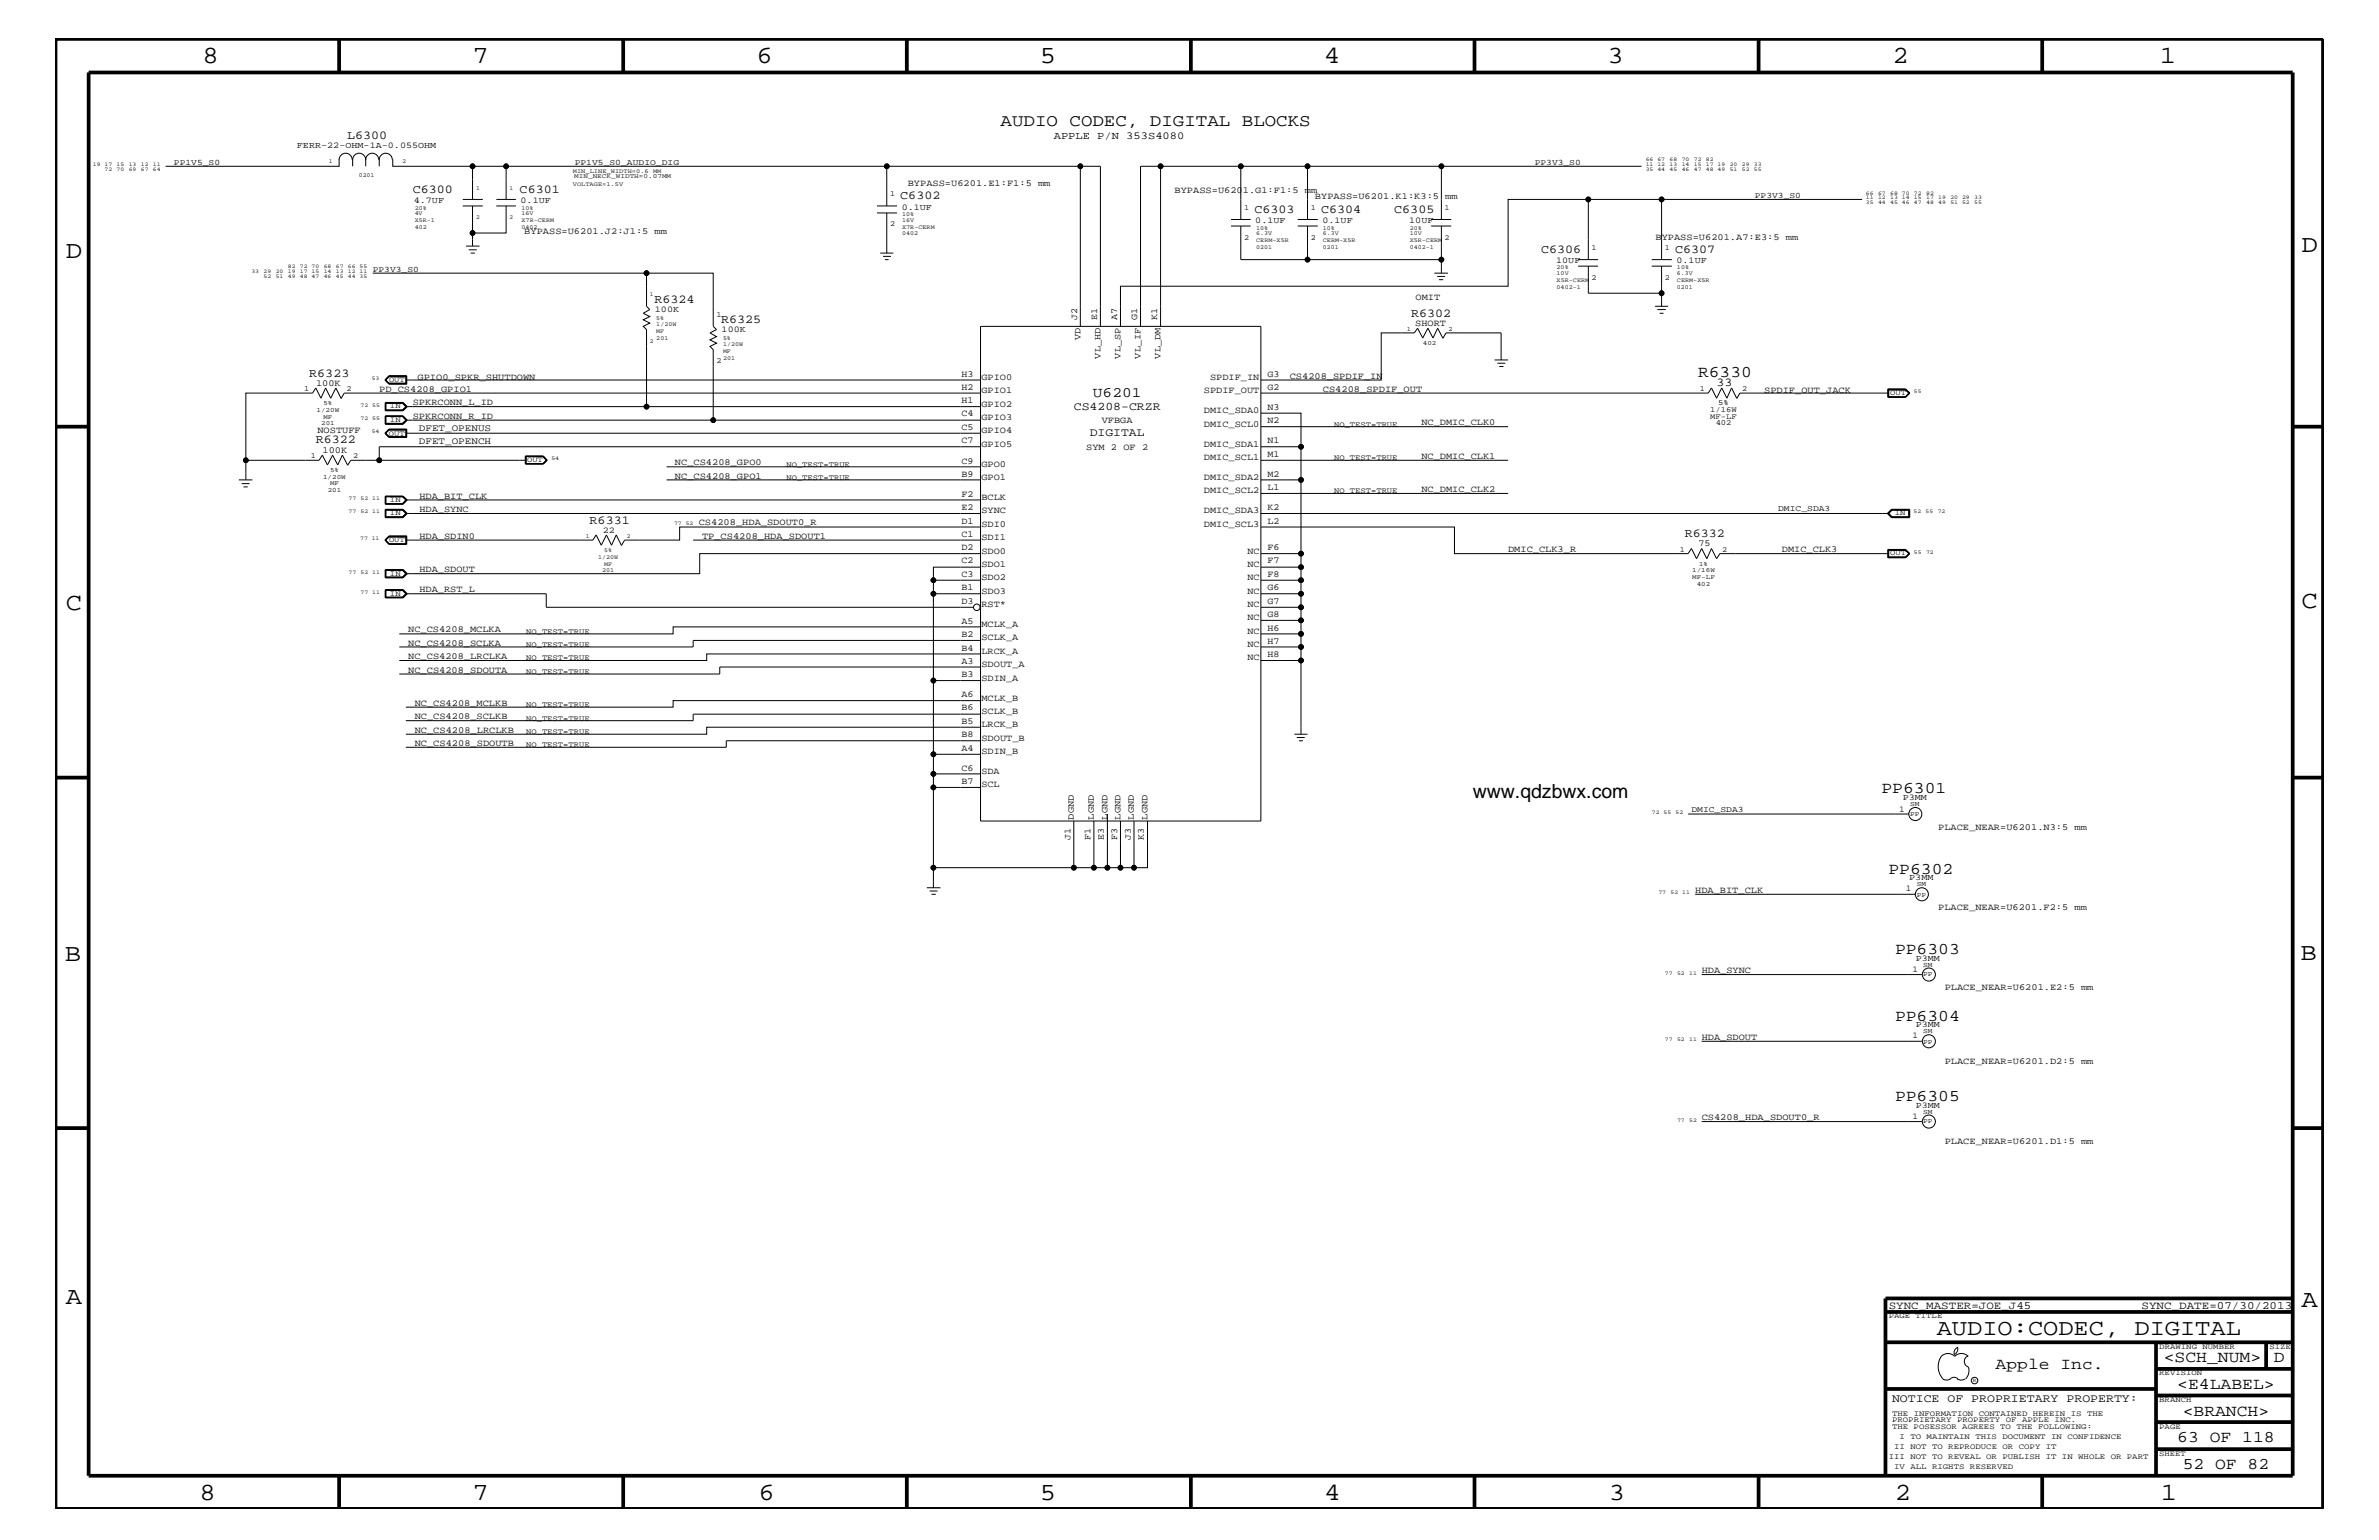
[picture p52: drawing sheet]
<svg xmlns="http://www.w3.org/2000/svg" width="432mm" height="279mm" viewBox="0 0 432 279" stroke-linecap="round" stroke-linejoin="round" font-family="sans-serif">
<defs><g id="words">
<g font-size="4.5">
<text x="36.7" y="11.5">8</text>
<text x="85.8" y="11.5">7</text>
<text x="137.3" y="11.5">6</text>
<text x="188.7" y="11.5">5</text>
<text x="240.3" y="11.5">4</text>
<text x="291.8" y="11.5">3</text>
<text x="343.5" y="11.5">2</text>
<text x="392" y="11.5">1</text>
<text x="11.9" y="46.8">D</text>
<text x="417.7" y="45.7">D</text>
<text x="11.9" y="110.6">C</text>
<text x="417.7" y="110.3">C</text>
<text x="11.8" y="174.3">B</text>
<text x="417.6" y="174.2">B</text>
<text x="11.9" y="236.7">A</text>
<text x="417.7" y="237.1">A</text>
<text x="36.2" y="272.1">8</text>
<text x="85.8" y="272.1">7</text>
<text x="137.7" y="272.1">6</text>
<text x="188.7" y="272.1">5</text>
<text x="240.4" y="272.1">4</text>
<text x="292" y="272.1">3</text>
<text x="343.9" y="272.1">2</text>
<text x="392.2" y="272.1">1</text>
</g>
<text font-size="4.1" x="351.5" y="242.3">AUDIO:CODEC, DIGITAL</text>
<text font-size="3.5" x="267.3" y="144.7">www.qdzbwx.com</text>
<text font-size="3.1" x="181.6" y="22.9">AUDIO CODEC, DIGITAL BLOCKS</text>
<g font-size="3">
<text x="308.2" y="68.4">R6330</text>
<text x="341.5" y="144">PP6301</text>
<text x="342.8" y="158.5">PP6302</text>
<text x="344" y="173.1">PP6303</text>
<text x="344" y="185.2">PP6304</text>
<text x="344" y="199.8">PP6305</text>
<text x="362.2" y="248.4">Apple Inc.</text>
<text x="392.7" y="247.1">&lt;SCH_NUM&gt;</text>
<text x="395.2" y="252">&lt;E4LABEL&gt;</text>
<text x="412.7" y="247.1">D</text>
<text x="396.2" y="256.8">&lt;BRANCH&gt;</text>
<text x="395.2" y="261.6">63 OF 118</text>
<text x="396.2" y="266.6">52 OF 82</text>
</g>
<text font-size="2.6" x="198.4" y="72">U6201</text>
<g font-size="2.2">
<text x="63" y="25.2">L6300</text>
<text x="74.9" y="35">C6300</text>
<text x="94.3" y="35">C6301</text>
<text x="163.4" y="36.2">C6302</text>
<text x="227.7" y="38.6">C6303</text>
<text x="239.8" y="38.6">C6304</text>
<text x="253.1" y="38.6">C6305</text>
<text x="279.7" y="45.9">C6306</text>
<text x="304" y="45.9">C6307</text>
<text x="118.8" y="54.9">R6324</text>
<text x="130.9" y="58.5">R6325</text>
<text x="256.1" y="57.4">R6302</text>
<text x="56.1" y="68.4">R6323</text>
<text x="311.6" y="70">33</text>
<text x="57.3" y="80.5">R6322</text>
<text x="107" y="95">R6331</text>
<text x="305.8" y="97.4">R6332</text>
</g>
<g font-size="2.1">
<text x="194.9" y="74.4">CS4208-CRZR</text>
<text x="197.8" y="79.2">DIGITAL</text>
<text x="343.4" y="254.4">NOTICE OF PROPRIETARY PROPERTY:</text>
</g>
<g font-size="2">
<text x="342.8" y="237.4">SYNC_MASTER=JOE_J45</text>
<text x="388.7" y="237.4">SYNC_DATE=07/30/2013</text>
</g>
<text font-size="1.9" x="191.3" y="25.3">APPLE P/N 353S4080</text>
<g font-size="1.8">
<text x="76" y="80.5">DFET_OPENCH</text>
<text x="76" y="78.2">DFET_OPENUS</text>
</g>
<g font-size="1.7">
<text x="164.8" y="33.8">BYPASS=U6201.E1:F1:5 mm</text>
<text x="213.2" y="35">BYPASS=U6201.G1:F1:5 mm</text>
<text x="238.7" y="36.2">BYPASS=U6201.K1:K3:5 mm</text>
<text x="95.2" y="42.4">BYPASS=U6201.J2:J1:5 mm</text>
<text x="300.5" y="43.5">BYPASS=U6201.A7:E3:5 mm</text>
<text x="195.5" y="58" transform="rotate(-90 195.5 58)">J2</text>
<text x="199.1" y="58" transform="rotate(-90 199.1 58)">E1</text>
<text x="202.8" y="58" transform="rotate(-90 202.8 58)">A7</text>
<text x="206.4" y="58" transform="rotate(-90 206.4 58)">G1</text>
<text x="210.1" y="58" transform="rotate(-90 210.1 58)">K1</text>
<text x="256.9" y="59.1">SHORT</text>
<text x="256.9" y="54.4">OMIT</text>
<text x="196.1" y="61.7" transform="rotate(-90 196.1 61.7)">VD</text>
<text x="199.7" y="65.1" transform="rotate(-90 199.7 65.1)">VL_HD</text>
<text x="203.4" y="65.1" transform="rotate(-90 203.4 65.1)">VL_SP</text>
<text x="207" y="65.1" transform="rotate(-90 207 65.1)">VL_IF</text>
<text x="210.7" y="65.1" transform="rotate(-90 210.7 65.1)">VL_DM</text>
<text x="57.4" y="70">100K</text>
<text x="68.8" y="71.1">PD_CS4208_GPIO1</text>
<text x="75.8" y="68.9">GPIO0_SPKR_SHUTDOWN</text>
<text x="174.5" y="70.7">H2</text>
<text x="174.5" y="68.4">H3</text>
<text x="178.1" y="68.9">GPIO0</text>
<text x="178.1" y="71.3">GPIO1</text>
<text x="218.5" y="71.3">SPDIF_OUT</text>
<text x="219.6" y="68.9">SPDIF_IN</text>
<text x="230" y="70.7">G2</text>
<text x="230" y="68.4">G3</text>
<text x="234.1" y="68.7">CS4208_SPDIF_IN</text>
<text x="240.1" y="71.1">CS4208_SPDIF_OUT</text>
<text x="320.2" y="71.3">SPDIF_OUT_JACK</text>
<text x="74.9" y="73.5">SPKRCONN_L_ID</text>
<text x="74.9" y="76">SPKRCONN_R_ID</text>
<text x="174.5" y="75.6">C4</text>
<text x="174.5" y="73.2">H1</text>
<text x="178.1" y="76.2">GPIO3</text>
<text x="178.1" y="73.8">GPIO2</text>
<text x="200" y="76.8">VFBGA</text>
<text x="218.5" y="77.4">DMIC_SCL0</text>
<text x="218.5" y="75">DMIC_SDA0</text>
<text x="230" y="74.4">N3</text>
<text x="230" y="76.8">N2</text>
<text x="258" y="77.2">NC_DMIC_CLK0</text>
<text x="57.6" y="78.6">NOSTUFF</text>
<text x="58.5" y="82.2">100K</text>
<text x="174.5" y="80.5">C7</text>
<text x="174.5" y="78">C5</text>
<text x="178.1" y="81.1">GPIO5</text>
<text x="178.1" y="78.6">GPIO4</text>
<text x="197.1" y="81.6">SYM 2 OF 2</text>
<text x="218.5" y="83.5">DMIC_SCL1</text>
<text x="218.5" y="81.1">DMIC_SDA1</text>
<text x="230" y="80.5">N1</text>
<text x="230" y="82.8">M1</text>
<text x="258" y="83.3">NC_DMIC_CLK1</text>
<text x="122.5" y="86.9">NC_CS4208_GPO1</text>
<text x="122.5" y="84.4">NC_CS4208_GPO0</text>
<text x="174.5" y="86.5">B9</text>
<text x="174.5" y="84.1">C9</text>
<text x="178.1" y="84.7">GPO0</text>
<text x="178.1" y="87.1">GPO1</text>
<text x="218.5" y="89.5">DMIC_SCL2</text>
<text x="218.5" y="87.1">DMIC_SDA2</text>
<text x="230" y="86.5">M2</text>
<text x="230" y="88.9">L1</text>
<text x="258" y="89.3">NC_DMIC_CLK2</text>
<text x="76.1" y="92.9">HDA_SYNC</text>
<text x="76.1" y="90.5">HDA_BIT_CLK</text>
<text x="126.8" y="95.2">CS4208_HDA_SDOUT0_R</text>
<text x="174.5" y="92.6">E2</text>
<text x="174.5" y="95">D1</text>
<text x="174.5" y="90.1">F2</text>
<text x="178.1" y="93.2">SYNC</text>
<text x="178.1" y="90.7">BCLK</text>
<text x="178.1" y="95.6">SDI0</text>
<text x="218.5" y="95.6">DMIC_SCL3</text>
<text x="218.5" y="93.2">DMIC_SDA3</text>
<text x="230" y="92.6">K2</text>
<text x="230" y="95">L2</text>
<text x="76.1" y="97.7">HDA_SDIN0</text>
<text x="127.4" y="97.7">TP_CS4208_HDA_SDOUT1</text>
<text x="174.5" y="99.9">D2</text>
<text x="174.5" y="97.4">C1</text>
<text x="178.1" y="100.4">SDO0</text>
<text x="178.1" y="98">SDI1</text>
<text x="226.4" y="100.4">NC</text>
<text x="230" y="99.9">F6</text>
<text x="273.7" y="100.2">DMIC_CLK3_R</text>
<text x="308.3" y="99.1">75</text>
<text x="323.4" y="100.2">DMIC_CLK3</text>
<text x="76.1" y="107.5">HDA_RST_L</text>
<text x="76.1" y="103.8">HDA_SDOUT</text>
<text x="174.5" y="107.1">B1</text>
<text x="174.5" y="104.7">C3</text>
<text x="174.5" y="102.2">C2</text>
<text x="178.1" y="107.7">SDO3</text>
<text x="178.1" y="105.3">SDO2</text>
<text x="178.1" y="102.9">SDO1</text>
<text x="226.4" y="107.7">NC</text>
<text x="226.4" y="105.3">NC</text>
<text x="226.4" y="102.9">NC</text>
<text x="230" y="107.1">G6</text>
<text x="230" y="104.7">F8</text>
<text x="230" y="102.2">F7</text>
<text x="174.5" y="109.5">D3</text>
<text x="174.5" y="113.1">A5</text>
<text x="178.1" y="110.2">RST*</text>
<text x="178.1" y="113.7">MCLK_A</text>
<text x="226.4" y="112.6">NC</text>
<text x="226.4" y="110.2">NC</text>
<text x="230" y="112">G8</text>
<text x="230" y="109.5">G7</text>
<text x="74.1" y="117.2">NC_CS4208_SCLKA</text>
<text x="74.1" y="114.8">NC_CS4208_MCLKA</text>
<text x="74.1" y="119.6">NC_CS4208_LRCLKA</text>
<text x="174.5" y="115.6">B2</text>
<text x="174.5" y="118.1">B4</text>
<text x="178.1" y="116.2">SCLK_A</text>
<text x="178.1" y="118.6">LRCK_A</text>
<text x="226.4" y="119.8">NC</text>
<text x="226.4" y="117.4">NC</text>
<text x="226.4" y="115">NC</text>
<text x="230" y="119.2">H8</text>
<text x="230" y="116.8">H7</text>
<text x="230" y="114.4">H6</text>
<text x="74.1" y="122">NC_CS4208_SDOUTA</text>
<text x="174.5" y="120.4">A3</text>
<text x="174.5" y="122.9">B3</text>
<text x="178.1" y="121">SDOUT_A</text>
<text x="178.1" y="123.5">SDIN_A</text>
<text x="75.3" y="130.5">NC_CS4208_SCLKB</text>
<text x="75.3" y="128">NC_CS4208_MCLKB</text>
<text x="174.5" y="128.9">B6</text>
<text x="174.5" y="126.5">A6</text>
<text x="174.5" y="131.3">B5</text>
<text x="178.1" y="131.9">LRCK_B</text>
<text x="178.1" y="129.6">SCLK_B</text>
<text x="178.1" y="127.1">MCLK_B</text>
<text x="75.3" y="133">NC_CS4208_LRCLKB</text>
<text x="75.3" y="135.3">NC_CS4208_SDOUTB</text>
<text x="174.5" y="133.8">B8</text>
<text x="174.5" y="136.2">A4</text>
<text x="178.1" y="134.4">SDOUT_B</text>
<text x="178.1" y="136.8">SDIN_B</text>
<text x="174.5" y="139.8">C6</text>
<text x="174.5" y="142.3">B7</text>
<text x="178.1" y="142.9">SCL</text>
<text x="178.1" y="140.4">SDA</text>
<text x="194.9" y="148.7" transform="rotate(-90 194.9 148.7)">DGND</text>
<text x="198.5" y="148.7" transform="rotate(-90 198.5 148.7)">LGND</text>
<text x="201" y="148.7" transform="rotate(-90 201 148.7)">LGND</text>
<text x="203.4" y="148.7" transform="rotate(-90 203.4 148.7)">LGND</text>
<text x="205.8" y="148.7" transform="rotate(-90 205.8 148.7)">LGND</text>
<text x="208.3" y="148.7" transform="rotate(-90 208.3 148.7)">LGND</text>
<text x="194.3" y="152.3" transform="rotate(-90 194.3 152.3)">J1</text>
<text x="198" y="152.3" transform="rotate(-90 198 152.3)">F1</text>
<text x="200.3" y="152.3" transform="rotate(-90 200.3 152.3)">E3</text>
<text x="202.8" y="152.3" transform="rotate(-90 202.8 152.3)">F3</text>
<text x="205.2" y="152.3" transform="rotate(-90 205.2 152.3)">J3</text>
<text x="207.6" y="152.3" transform="rotate(-90 207.6 152.3)">K3</text>
<text x="351.8" y="150.6">PLACE_NEAR=U6201.N3:5 mm</text>
<text x="307.7" y="162">HDA_BIT_CLK</text>
<text x="351.8" y="165.1">PLACE_NEAR=U6201.F2:5 mm</text>
<text x="308.9" y="176.6">HDA_SYNC</text>
<text x="353" y="179.7">PLACE_NEAR=U6201.E2:5 mm</text>
<text x="308.9" y="188.7">HDA_SDOUT</text>
<text x="353" y="193.1">PLACE_NEAR=U6201.D2:5 mm</text>
<text x="308.9" y="203.2">CS4208_HDA_SDOUT0_R</text>
<text x="353" y="207.5">PLACE_NEAR=U6201.D1:5 mm</text>
</g>
<g font-size="1.6">
<text x="53.9" y="26.9">FERR-22-OHM-1A-0.055OHM</text>
<text x="75.1" y="36.8">4.7UF</text>
<text x="94.5" y="36.8">0.1UF</text>
<text x="163.7" y="38">0.1UF</text>
<text x="227.8" y="40.4">0.1UF</text>
<text x="240" y="40.4">0.1UF</text>
<text x="255.8" y="40.4">10UF</text>
<text x="282.4" y="47.7">10UF</text>
<text x="304.3" y="47.7">0.1UF</text>
<text x="118.9" y="56.7">100K</text>
<text x="131" y="60.3">100K</text>
<text x="109.4" y="96.7">22</text>
<text x="344.7" y="147.3">1</text>
<text x="345.4" y="145.1">P3MM</text>
<text x="345.9" y="161.7">1</text>
<text x="346.5" y="159.7">P3MM</text>
<text x="347.1" y="176.3">1</text>
<text x="347.7" y="174.3">P3MM</text>
<text x="347.1" y="188.4">1</text>
<text x="347.7" y="186.4">P3MM</text>
<text x="347.1" y="203">1</text>
<text x="347.7" y="200.9">P3MM</text>
</g>
<g font-size="1.5">
<text x="31.6" y="29.9">PP1V5_S0</text>
<text x="104.3" y="29.9">PP1V5_S0_AUDIO_DIG</text>
<text x="278.6" y="29.9">PP3V3_S0</text>
<text x="318.5" y="35.9">PP3V3_S0</text>
<text x="67.6" y="49.3">PP3V3_S0</text>
<text x="322.7" y="92.7">DMIC_SDA3</text>
<text x="307" y="147.3">DMIC_SDA3</text>
</g>
<g font-size="1.4">
<text x="161.5" y="35.6">1</text>
<text x="161.5" y="41">2</text>
<text x="225.8" y="38">1</text>
<text x="237.9" y="38">1</text>
<text x="262.2" y="38">1</text>
<text x="225.8" y="43.5">2</text>
<text x="237.9" y="43.5">2</text>
<text x="262.2" y="43.5">2</text>
<text x="288.9" y="45.3">1</text>
<text x="302.2" y="45.3">1</text>
<text x="288.9" y="50.7">2</text>
<text x="302.2" y="50.7">2</text>
<text x="130" y="57.4">1</text>
<text x="130" y="65.9">2</text>
<text x="55.2" y="71">1</text>
<text x="62.9" y="71">2</text>
<text x="70.6" y="69.3">OUT</text>
<text x="308.5" y="71">1</text>
<text x="316.2" y="71">2</text>
<text x="343.1" y="71.7">OUT</text>
<text x="70.8" y="76.6">IN</text>
<text x="70.8" y="74.1">IN</text>
<text x="242.1" y="77.4">NO_TEST=TRUE</text>
<text x="310.4" y="74.7">1/16W</text>
<text x="310.4" y="76">MF-LF</text>
<text x="311.4" y="77.2">402</text>
<text x="311.9" y="73.5">5%</text>
<text x="56.4" y="83.1">1</text>
<text x="64.1" y="83.1">2</text>
<text x="70.6" y="79">OUT</text>
<text x="95.7" y="83.8">OUT</text>
<text x="242.1" y="83.5">NO_TEST=TRUE</text>
<text x="142.7" y="87.1">NO_TEST=TRUE</text>
<text x="142.7" y="84.7">NO_TEST=TRUE</text>
<text x="242.1" y="89.5">NO_TEST=TRUE</text>
<text x="70.8" y="93.5">IN</text>
<text x="70.8" y="91.1">IN</text>
<text x="343.9" y="93.5">IN</text>
<text x="70.6" y="98.4">OUT</text>
<text x="304.9" y="100.1">1</text>
<text x="312.6" y="100.1">2</text>
<text x="343.1" y="100.8">OUT</text>
<text x="70.8" y="104.4">IN</text>
<text x="70.8" y="108.1">IN</text>
<text x="95.5" y="119.8">NO_TEST=TRUE</text>
<text x="95.5" y="117.4">NO_TEST=TRUE</text>
<text x="95.5" y="115">NO_TEST=TRUE</text>
<text x="95.5" y="122.3">NO_TEST=TRUE</text>
<text x="95.5" y="130.8">NO_TEST=TRUE</text>
<text x="95.5" y="128.3">NO_TEST=TRUE</text>
<text x="95.5" y="133.2">NO_TEST=TRUE</text>
<text x="95.5" y="135.6">NO_TEST=TRUE</text>
<text x="342.8" y="239.2">PAGE TITLE</text>
<text x="391.9" y="244.7">DRAWING NUMBER</text>
<text x="411.9" y="244.7">SIZE</text>
<text x="391.9" y="249.5">REVISION</text>
<text x="343.4" y="256.8">THE INFORMATION CONTAINED HEREIN IS THE</text>
<text x="391.9" y="254.4">BRANCH</text>
<text x="343.4" y="258">PROPRIETARY PROPERTY OF APPLE INC.</text>
<text x="343.4" y="259.3">THE POSESSOR AGREES TO THE FOLLOWING:</text>
<text x="343.8" y="262.9">II NOT TO REPRODUCE OR COPY IT</text>
<text x="344.8" y="261.1">I TO MAINTAIN THIS DOCUMENT IN CONFIDENCE</text>
<text x="391.9" y="259.3">PAGE</text>
<text x="342.8" y="264.7">III NOT TO REVEAL OR PUBLISH IT IN WHOLE OR PART</text>
<text x="343.8" y="266.6">IV ALL RIGHTS RESERVED</text>
<text x="391.9" y="264.1">SHEET</text>
</g>
<g font-size="1.3">
<text x="346.7" y="148.1">PP</text>
<text x="346.7" y="146.2">SM</text>
<text x="347.9" y="160.8">SM</text>
<text x="347.9" y="162.7">PP</text>
<text x="349.1" y="177.2">PP</text>
<text x="349.1" y="175.4">SM</text>
<text x="349.1" y="189.3">PP</text>
<text x="349.1" y="187.5">SM</text>
<text x="349.1" y="203.8">PP</text>
<text x="349.1" y="202">SM</text>
</g>
<g font-size="1.2">
<text x="104.2" y="32.3">MIN_NECK_WIDTH=0.07MM</text>
<text x="255.4" y="60.1">1</text>
<text x="258.3" y="62.6">402</text>
<text x="262.9" y="60.1">2</text>
<text x="57.4" y="74.7">1/20W</text>
<text x="58.3" y="77.2">201</text>
<text x="58.7" y="73.5">5%</text>
<text x="58.7" y="76">MF</text>
<text x="58.6" y="86.9">1/20W</text>
<text x="59.5" y="89.3">201</text>
<text x="59.9" y="88.1">MF</text>
<text x="59.9" y="85.6">5%</text>
<text x="307.1" y="105">MF-LF</text>
<text x="307.1" y="103.8">1/16W</text>
<text x="308" y="106.3">402</text>
<text x="308.4" y="102.6">1%</text>
</g>
<g font-size="1.1">
<text x="59.7" y="29.5">1</text>
<text x="73.1" y="29.5">2</text>
<text x="65.1" y="32">0201</text>
<text x="86.4" y="34.4">1</text>
<text x="92.5" y="34.4">1</text>
<text x="104" y="33.7">VOLTAGE=1.5V</text>
<text x="104" y="31.4">MIN_LINE_WIDTH=0.6 MM</text>
<text x="75.3" y="40.3">X5R-1</text>
<text x="75.3" y="39.1">4V</text>
<text x="75.3" y="38">20%</text>
<text x="75.3" y="41.5">402</text>
<text x="86.4" y="39.8">2</text>
<text x="92.5" y="39.8">2</text>
<text x="94.7" y="41.5">0402</text>
<text x="94.7" y="40.3">X7R-CERM</text>
<text x="94.7" y="38">10%</text>
<text x="94.7" y="39.1">16V</text>
<text x="163.7" y="41.5">X7R-CERM</text>
<text x="163.7" y="39.2">10%</text>
<text x="163.7" y="40.3">16V</text>
<text x="228" y="41.7">10%</text>
<text x="240.1" y="41.7">10%</text>
<text x="255.9" y="41.7">20%</text>
<text x="163.7" y="42.7">0402</text>
<text x="228" y="45.2">0201</text>
<text x="228" y="42.7">6.3V</text>
<text x="228" y="44">CERM-X5R</text>
<text x="240.1" y="44">CERM-X5R</text>
<text x="240.1" y="45.2">0201</text>
<text x="240.1" y="42.7">6.3V</text>
<text x="255.9" y="44">X5R-CERM</text>
<text x="255.9" y="45.2">0402-1</text>
<text x="255.9" y="42.7">10V</text>
<text x="117.9" y="53.8">1</text>
<text x="282.5" y="52.4">0402-1</text>
<text x="282.5" y="50">10V</text>
<text x="282.5" y="48.9">20%</text>
<text x="282.5" y="51.3">X5R-CERM</text>
<text x="304.4" y="51.3">CERM-X5R</text>
<text x="304.4" y="48.9">10%</text>
<text x="304.4" y="52.4">0201</text>
<text x="304.4" y="50">6.3V</text>
<text x="119.1" y="58">5%</text>
<text x="119.1" y="59.2">1/20W</text>
<text x="117.9" y="62.3">2</text>
<text x="119.1" y="60.4">MF</text>
<text x="119.1" y="61.7">201</text>
<text x="131.2" y="62.9">1/20W</text>
<text x="131.2" y="65.3">201</text>
<text x="131.2" y="64">MF</text>
<text x="131.2" y="61.7">5%</text>
<text x="106.3" y="97.6">1</text>
<text x="108.6" y="101.4">1/20W</text>
<text x="109.7" y="100.2">5%</text>
<text x="113.8" y="97.6">2</text>
<text x="109.3" y="103.8">201</text>
<text x="109.7" y="102.6">MF</text>
</g>
<g font-size="1">
<text x="298.7" y="29.2">66 67</text>
<text x="303" y="29.2">68</text>
<text x="305.2" y="29.2">70</text>
<text x="307.4" y="29.2">72</text>
<text x="309.6" y="29.2">82</text>
<text x="16.8" y="30.2">19 17</text>
<text x="19" y="31">72</text>
<text x="21.2" y="30.2">15</text>
<text x="21.2" y="31">70</text>
<text x="23.4" y="30.2">13</text>
<text x="23.4" y="31">69</text>
<text x="25.6" y="30.2">12</text>
<text x="25.6" y="31">67</text>
<text x="27.8" y="30.2">11</text>
<text x="27.8" y="31">64</text>
<text x="298.7" y="30.2">11 12</text>
<text x="298.7" y="31">35 44</text>
<text x="303" y="30.2">13</text>
<text x="303" y="31">45</text>
<text x="305.2" y="30.2">14</text>
<text x="305.2" y="31">46</text>
<text x="307.4" y="30.2">15</text>
<text x="307.4" y="31">47</text>
<text x="309.6" y="30.2">17 19</text>
<text x="309.6" y="31">48 49</text>
<text x="314" y="30.2">20</text>
<text x="314" y="31">51</text>
<text x="316.2" y="30.2">29</text>
<text x="316.2" y="31">52</text>
<text x="318.4" y="30.2">33</text>
<text x="318.4" y="31">55</text>
<text x="338.7" y="35.3">66</text>
<text x="340.9" y="35.3">67</text>
<text x="343.1" y="35.3">68 70</text>
<text x="347.4" y="35.3">72</text>
<text x="349.6" y="35.3">82</text>
<text x="338.7" y="36.2">11</text>
<text x="338.7" y="37">35</text>
<text x="340.9" y="36.2">12</text>
<text x="340.9" y="37">44</text>
<text x="343.1" y="36.2">13 14</text>
<text x="343.1" y="37">45 46</text>
<text x="347.4" y="36.2">15</text>
<text x="347.4" y="37">47</text>
<text x="349.6" y="36.2">17</text>
<text x="349.6" y="37">48</text>
<text x="351.8" y="36.2">19</text>
<text x="351.8" y="37">49</text>
<text x="354" y="36.2">20 29</text>
<text x="354" y="37">51 52</text>
<text x="358.3" y="36.2">33</text>
<text x="358.3" y="37">55</text>
<text x="45.6" y="49.6">33</text>
<text x="47.8" y="49.6">29</text>
<text x="47.8" y="50.4">52</text>
<text x="50" y="49.6">20</text>
<text x="50" y="50.4">51</text>
<text x="52.2" y="49.6">19</text>
<text x="52.2" y="50.4">49</text>
<text x="52.2" y="48.6">82</text>
<text x="54.4" y="49.6">17 15</text>
<text x="54.4" y="50.4">48 47</text>
<text x="54.4" y="48.6">72 70</text>
<text x="58.8" y="49.6">14</text>
<text x="58.8" y="50.4">46</text>
<text x="58.8" y="48.6">68</text>
<text x="61" y="49.6">13</text>
<text x="61" y="50.4">45</text>
<text x="61" y="48.6">67</text>
<text x="63.2" y="49.6">12 11</text>
<text x="63.2" y="50.4">44 35</text>
<text x="63.2" y="48.6">66 55</text>
<text x="67.5" y="68.9">53</text>
<text x="347.4" y="71.3">55</text>
<text x="65.4" y="76.2">72 55</text>
<text x="65.4" y="73.8">72 55</text>
<text x="67.5" y="78.6">54</text>
<text x="100.1" y="83.5">54</text>
<text x="63.2" y="93.2">77</text>
<text x="63.2" y="90.7">77</text>
<text x="65.4" y="93.2">52 11</text>
<text x="65.4" y="90.7">52 11</text>
<text x="122.3" y="95.2">77 52</text>
<text x="347.3" y="93.2">52</text>
<text x="349.5" y="93.2">55</text>
<text x="351.7" y="93.2">72</text>
<text x="65.4" y="98">77 11</text>
<text x="347.4" y="100.4">55</text>
<text x="349.6" y="100.4">72</text>
<text x="63.2" y="104.1">77</text>
<text x="65.4" y="107.7">77 11</text>
<text x="65.4" y="104.1">52 11</text>
<text x="299.8" y="147.7">72 55</text>
<text x="304.1" y="147.7">52</text>
<text x="301" y="162.2">77</text>
<text x="303.2" y="162.2">52 11</text>
<text x="302.2" y="176.8">77</text>
<text x="304.4" y="176.8">52</text>
<text x="306.6" y="176.8">11</text>
<text x="302.2" y="188.9">77</text>
<text x="304.4" y="188.9">52</text>
<text x="306.6" y="188.9">11</text>
<text x="304.4" y="203.5">77</text>
<text x="306.6" y="203.5">52</text>
<text x="358.1" y="250.7">R</text>
</g>
</g></defs>
<g fill="none" stroke="#000" stroke-width=".18">
<path d="M61.6 29a1.19 1.19 0 0 1 1.1-1.2 1.19 1.19 0 0 1 1.2 1.2M61.6 28.9v1.3h-31.5M64 28.9v1.3M64 29a1.19 1.19 0 0 1 1.2-1.2 1.19 1.19 0 0 1 1.2 1.2 1.19 1.19 0 0 1 1.2-1.2 1.19 1.19 0 0 1 1.1 1.2M66.4 28.9v1.3M68.8 28.9v1.3M68.8 29a1.19 1.19 0 0 1 1.2-1.2 1.19 1.19 0 0 1 1.2 1.2M71.3 28.9v1.3h89.7M84 37.4h3.6M84 36.2h3.6M85.8 30.2v6M85.8 37.4v7.2"/>
<path d="M90.1 36.2h3.5M90.1 37.4h3.5M91.9 37.4v4.9h-6.1M91.9 30.2v6M159.2 38.6h3.6M159.2 37.4h3.6M161 38.6v7.3M196.1 30.2h-35.1v7.2M210.7 30.2h14.5v9.6M223.4 39.8h3.6M225.2 30.2h12.1M235.5 39.8h3.7"/>
<path d="M259.8 39.8h3.6M261.6 30.2v9.6M288.3 36.2h49.7M297.9 30.2h-60.6v9.6M301.6 36.2v10.9M67.6 49.6h49.7M84.6 44.6h2.4M85.1 45.3h1.4M85.4 45.9h.8M159.8 45.9h2.3M160.3 46.5h1.4M160.6 47.1h.7"/>
<path d="M178 59.2h50.9v89.8h-50.9zM196.1 59.2v-29h3.6v29M207 59.2v-29h3.7v29M223.4 41h3.6M225.2 41v6.1h12.1M235.5 41h3.7M237.3 41v6.1h24.3M259.8 41h3.6M260.4 49.6h2.4M260.9 50.2h1.4M261.2 50.7h.8M261.6 41v8.6"/>
<path d="M286.4 47.1h3.7M286.4 48.3h3.7M288.3 47.1v-10.9h-14.6v15.7h-70.3v7.3M288.3 48.3v4.9h13.3M299.8 47.1h3.6M299.8 48.3h3.6M300.4 55.6h2.4M300.8 56.2h1.5M301.2 56.8h.7M301.6 48.3v7.3M61.9 72.2l-.9-1.8-1 1.8-.9-1.8-.8 1.8-1-1.8-.6 .9h-12.1v12.2h13.3l.6-.9 .9 1.8 1-1.8 .9 1.8 .8-1.8 1 1.8M69.8 78.6l.8-.8h3.2v1.6h-3.2z"/>
<path d="M69.9 68.9l.7-.7h3.2v1.5h-3.2zM69.9 73.1h3.3l.6 .7-.6 .7h-3.3M69.9 68.9l.7 .6M69.9 78.6l.7 .7h3.1M69.9 78.6l.7 .8M69.9 73h3.3l.7 .8-.7 .7h-3.3zM69.9 75.5h3.3l.7 .7-.7 .8h-3.3zM69.9 78.6l.7-.7h3.1v1.5M70 75.6h3.1l.6 .6-.6 .6M70 75.6h3.1l.6 .6M70 73.2h3.1l.6 .6M70 73.1v1.4"/>
<path d="M70 75.6v1.2h3.1M70.6 69.5h3.1M70.6 69.5l-.6-.6 .6-.5h3.1v1.1M70.6 78l-.6 .6 .6 .6h3.1v-1.2M70.6 78h3.1M70.6 68.2l-.7 .7M70.6 78l-.7 .6M73.1 73.1l.6 .7-.6 .7M73.2 75.5l.6 .7-.6 .7h-3.3M73.7 68.9h104.3M73.7 78.6h104.3M73.7 76.2h55.8"/>
<path d="M73.7 73.8h104.3M73.7 76.2l-.6 .6M73.7 73.8l-.6 .6h-3.1M73.7 68.2v1.4h-3.1l-.7-.7M73.7 68.3h-3.1l-.7 .6M117.3 73.8v-14l-.5-.6 1.1-.6-1.1-.6 1.1-.6-1.1-.6 1.1-.6-.6-.6v-6h12.2v9.6l.5 .6-1.1 .6 1.1 .7-1.1 .6 1.1 .6-1.1 .6 .6 .5v12.8h48.5M178 71.3h-115.5l-.6 1M228.9 75h7.2v12.1M228.9 77.4h44.8M228.9 71.3h81.1l.6-.9 1 1.8 .9-1.8 .9 1.8 .9-1.8 .9 1.8M261.9 61.3l-1-1.8-.8 1.8-.9-1.8-1 1.8-.9-1.8-.6 .9h-6v8.5h-21.8M261.9 61.4l.6-1h10v4.9"/>
<path d="M271.3 65.3h2.4M271.8 65.9h1.4M272.1 66.5h.8M342.6 70.6h3.3l.7 .7-.7 .8h-3.3zM342.7 72h3.2M342.7 70.7h3.2M342.8 70.7v1.3M342.8 71.3h-27l-.6 1M345.9 70.7l.6 .6-.6 .7M346.6 71.3l-.7-.7h-3.2v1.5M43.3 87.1h2.5M43.9 87.7h1.4"/>
<path d="M44.2 88.3h.8M44.6 83.5v3.6M69.9 98l.7-.8h3.2v1.5h-3.2zM69.9 92.5h3.3l.6 .7-.6 .6h-3.3M69.9 98l.7 .7M69.9 92.4h3.3l.7 .8-.7 .7h-3.3zM69.9 98l.7-.7h3.1v1.4M70 90.1h3.1l.6 .6-.6 .7M70 92.6h3.1l.6 .6M70 90.1h3.1l.6 .6M70 90.1v1.3h3.1M70 92.5v1.3"/>
<path d="M70.6 98.7h3.1M70.6 97.4l-.6 .6 .6 .7M70.6 97.4h3.1M70.6 97.4l-.7 .6M73.1 92.5l.6 .7-.6 .6M73.2 90l.6 .7-.6 .8M73.2 90h-3.3v1.5h3.3M73.2 90l.7 .7-.7 .8M73.7 93.2h104.3M73.7 90.7h104.3M73.7 98h33.9l.6-.9 .9 1.8 1-1.8 .9 1.8 .8-1.8 1 1.8M73.7 93.2l-.6 .6h-3.1"/>
<path d="M73.7 90.7l-.6 .7M73.7 97.4v1.3M95.3 82.7h3.3l.7 .8-.7 .7h-3.3zM95.4 82.8h3.2M95.4 82.7v1.5M95.4 84.1h3.2M95.5 83.5h-31.8l-.6 .9M95.5 82.8v1.3M98.6 82.8l.5 .7-.5 .6M98.6 82.7l.7 .8M98.6 82.8l.6 .7-.6 .6M99.3 83.5l-.7 .7"/>
<path d="M121 87.1h57M121 84.7h57M125.8 98h52.2M178 95.6h-54.6v2.4h-10l-.6 1M178 81.1h-109.2v2.4M228.9 87.1h7.2v13.3M228.9 95.6h35.1v4.8h42.4l.6-.9 .9 1.9 1-1.9 .9 1.9 .8-1.9 1 1.9 .6-1h30.6M228.9 93.2h113.9M228.9 89.5h44.8M228.9 83.5h44.8M228.9 81.1h7.2M342.6 99.7h3.3l.7 .7-.7 .8h-3.3z"/>
<path d="M342.8 99.9h3.1l.6 .5-.6 .6h-3.1zM343.3 92.4h3.3v1.5h-3.3l-.7-.7zM343.3 92.5h3.2v1.3h-3.2l-.7-.6zM343.4 92.5l-.7 .7 .7 .6M345.9 99.8l.7 .6M345.9 99.8l.6 .6-.6 .7M345.9 99.8h-3.2v1.3h3.2M346.5 92.6h-3.1l-.6 .6 .6 .6h3.1M346.5 92.5v1.3M69.9 107h3.3l.7 .7-.7 .8h-3.3zM69.9 107h3.3l.6 .7-.6 .7h-3.3M69.9 103.4h3.3l.6 .7-.6 .7h-3.3"/>
<path d="M69.9 103.3h3.3l.7 .8-.7 .7h-3.3zM70 107.1h3.1l.6 .6M70 103.5h3.1l.6 .6M70 103.4v1.4M70 107v1.4M73.1 107l.6 .7-.6 .7M73.1 103.4l.6 .7-.6 .7M73.7 107.7h25.4v2.5h77.6M73.7 107.7l-.6 .6h-3.1M73.7 104.1l-.6 .6h-3.1M178 107.7h-8.6v15.8M178 105.3h-8.6v2.4"/>
<path d="M178 102.9h-8.6v2.4M178 100.4h-51v3.7h-53.3M178 118.6h-49.7v1.2h-55.8M178 113.7h-55.8v1.3h-49.7M178 116.2h-52.2v1.2h-53.3M228.9 119.8h7.2v13.4M228.9 117.4h7.2v2.4M228.9 115h7.2v2.4M228.9 112.6h7.2v2.4M228.9 110.2h7.2v2.4M228.9 107.7h7.2v2.5M228.9 105.3h7.2v2.4"/>
<path d="M228.9 102.9h7.2v2.4M228.9 100.4h7.2v2.5M346.6 100.4l-.7 .7M178 136.8h-8.6v3.6M178 123.5h-8.6v13.3M178 131.9h-49.7v1.3h-54.6M178 127.1h-55.8v1.2h-48.5M178 134.4h-46.2v1.2h-58.1M178 129.6h-52.2v1.2h-52.1M178 121h-47.4v1.3h-58.1M234.9 133.2h2.4M235.4 133.8h1.4"/>
<path d="M235.8 134.4h.7M178 142.9h-8.6v18.2M178 140.4h-8.6v2.5M194.9 149v8.4h-25.5M194.9 157.4h3.6M198.5 149v8.4M201 147.7v9.7h-2.5M203.4 149v8.4h-2.4M203.4 157.4h2.4M205.8 149v8.4h2.5v-8.4M306.4 147.7h40.1M168.2 161.1h2.5"/>
<path d="M168.7 161.7h1.5M169.1 162.2h.7M307.7 162.2h39.9M308.9 176.8h39.9M308.9 188.9h39.9M308.9 203.5h39.9M352.3 246.1a1.72 1.72 0 0 1 2.5 0 1.69 1.69 0 0 1 2.4 0M352.4 246a3.2 3.2 0 0 0 .4 4.3l.8 .1 .4-.2M354 250.2l.7-.3 .7 .3M355.2 250.2l.7 .2 .7-.2M355.3 244.4v.3a1.18 1.18 0 0 1-.6 1.1M355.4 244.4a.99 .99 0 0 0-.6 1.4"/>
<path d="M357.2 246a1.04 1.04 0 0 0-.7 1 1.04 1.04 0 0 0 .7 1M357.3 248l.1 .7a2.11 2.11 0 0 1-.6 1.5"/>
<circle cx="85.8" cy="30.2" r=".42"/>
<circle cx="91.9" cy="30.2" r=".42"/>
<circle cx="161" cy="30.2" r=".42"/>
<circle cx="196.1" cy="30.2" r=".42"/>
<circle cx="210.7" cy="30.2" r=".42"/>
<circle cx="225.2" cy="30.2" r=".42"/>
<circle cx="237.3" cy="30.2" r=".42"/>
<circle cx="261.6" cy="30.2" r=".42"/>
<circle cx="288.3" cy="36.2" r=".42"/>
<circle cx="301.6" cy="36.2" r=".42"/>
<circle cx="85.8" cy="42.3" r=".42"/>
<circle cx="117.3" cy="49.6" r=".42"/>
<circle cx="237.3" cy="47.1" r=".42"/>
<circle cx="261.6" cy="47.1" r=".42"/>
<circle cx="301.6" cy="53.2" r=".42"/>
<circle cx="117.3" cy="73.8" r=".42"/>
<circle cx="129.5" cy="76.2" r=".42"/>
<circle cx="44.6" cy="83.5" r=".42"/>
<circle cx="68.8" cy="83.5" r=".42"/>
<circle cx="236.1" cy="87.1" r=".42"/>
<circle cx="236.1" cy="81.1" r=".42"/>
<circle cx="169.4" cy="107.7" r=".42"/>
<circle cx="169.4" cy="105.3" r=".42"/>
<circle cx="177.3" cy="110.2" r=".59"/>
<circle cx="236.1" cy="107.7" r=".42"/>
<circle cx="236.1" cy="119.8" r=".42"/>
<circle cx="236.1" cy="117.4" r=".42"/>
<circle cx="236.1" cy="110.2" r=".42"/>
<circle cx="236.1" cy="102.9" r=".42"/>
<circle cx="236.1" cy="100.4" r=".42"/>
<circle cx="236.1" cy="115" r=".42"/>
<circle cx="236.1" cy="105.3" r=".42"/>
<circle cx="236.1" cy="112.6" r=".42"/>
<circle cx="169.4" cy="136.8" r=".42"/>
<circle cx="169.4" cy="123.5" r=".42"/>
<circle cx="169.4" cy="157.4" r=".42"/>
<circle cx="169.4" cy="140.4" r=".42"/>
<circle cx="169.4" cy="142.9" r=".42"/>
<circle cx="194.9" cy="157.4" r=".42"/>
<circle cx="198.5" cy="157.4" r=".42"/>
<circle cx="201" cy="157.4" r=".42"/>
<circle cx="203.4" cy="157.4" r=".42"/>
<circle cx="205.8" cy="157.4" r=".42"/>
<circle cx="347.6" cy="147.7" r="1.19"/>
<circle cx="348.8" cy="162.2" r="1.19"/>
<circle cx="350.1" cy="176.8" r="1.19"/>
<circle cx="350.1" cy="188.9" r="1.19"/>
<circle cx="350.1" cy="203.5" r="1.19"/>
<circle cx="358.4" cy="250.5" r=".59"/>
</g>
<g fill="none" stroke="#000" stroke-width=".68" stroke-linecap="butt">
<path d="M10.1 7.1h411.5v266.7h-411.5zM16.1 13.2h400v254.5h-400zM61.6 7.1v6.1M113.1 7.1v6.1M164.6 7.1v6.1M216.2 7.1v6.1M267.6 7.1v6.1M319.2 7.1v6.1M370.7 7.1v6.1M10.1 77.4h6M416.1 77.4h5.5M10.1 141.1h6"/>
<path d="M416.1 141.1h5.5M10.1 204.7h6M416.1 204.7h5.5M342.2 238h73.9M416.1 235.6h-73.9v32.1M342.2 243.5h73.9M342.2 252h49.1M391.3 258h24.8M391.3 253.2h24.8M391.3 248.4h24.8M391.3 243.5v24.2M411.3 243.5v4.9"/>
<path d="M61.6 267.7v6.1M113.1 267.7v6.1M164.6 267.7v6.1M216.2 268v5.8M267.6 267.7v6.1M319.2 267.7v6.1M370.7 267.7v6.1M391.3 262.9h24.8"/>
</g>
<g fill="#000">
<circle cx="85.8" cy="30.2" r=".42"/>
<circle cx="91.9" cy="30.2" r=".42"/>
<circle cx="161" cy="30.2" r=".42"/>
<circle cx="196.1" cy="30.2" r=".42"/>
<circle cx="210.7" cy="30.2" r=".42"/>
<circle cx="225.2" cy="30.2" r=".42"/>
<circle cx="237.3" cy="30.2" r=".42"/>
<circle cx="261.6" cy="30.2" r=".42"/>
<circle cx="288.3" cy="36.2" r=".42"/>
<circle cx="301.6" cy="36.2" r=".42"/>
<circle cx="85.8" cy="42.3" r=".42"/>
<circle cx="117.3" cy="49.6" r=".42"/>
<circle cx="237.3" cy="47.1" r=".42"/>
<circle cx="261.6" cy="47.1" r=".42"/>
<circle cx="301.6" cy="53.2" r=".42"/>
<circle cx="117.3" cy="73.8" r=".42"/>
<circle cx="129.5" cy="76.2" r=".42"/>
<circle cx="44.6" cy="83.5" r=".42"/>
<circle cx="68.8" cy="83.5" r=".42"/>
<circle cx="236.1" cy="87.1" r=".42"/>
<circle cx="236.1" cy="81.1" r=".42"/>
<circle cx="169.4" cy="107.7" r=".42"/>
<circle cx="169.4" cy="105.3" r=".42"/>
<circle cx="236.1" cy="107.7" r=".42"/>
<circle cx="236.1" cy="119.8" r=".42"/>
<circle cx="236.1" cy="117.4" r=".42"/>
<circle cx="236.1" cy="110.2" r=".42"/>
<circle cx="236.1" cy="102.9" r=".42"/>
<circle cx="236.1" cy="100.4" r=".42"/>
<circle cx="236.1" cy="115" r=".42"/>
<circle cx="236.1" cy="105.3" r=".42"/>
<circle cx="236.1" cy="112.6" r=".42"/>
<circle cx="169.4" cy="136.8" r=".42"/>
<circle cx="169.4" cy="123.5" r=".42"/>
<circle cx="169.4" cy="157.4" r=".42"/>
<circle cx="169.4" cy="140.4" r=".42"/>
<circle cx="169.4" cy="142.9" r=".42"/>
<circle cx="194.9" cy="157.4" r=".42"/>
<circle cx="198.5" cy="157.4" r=".42"/>
<circle cx="201" cy="157.4" r=".42"/>
<circle cx="203.4" cy="157.4" r=".42"/>
<circle cx="205.8" cy="157.4" r=".42"/>
</g>
<use href="#words"/>
</svg>
